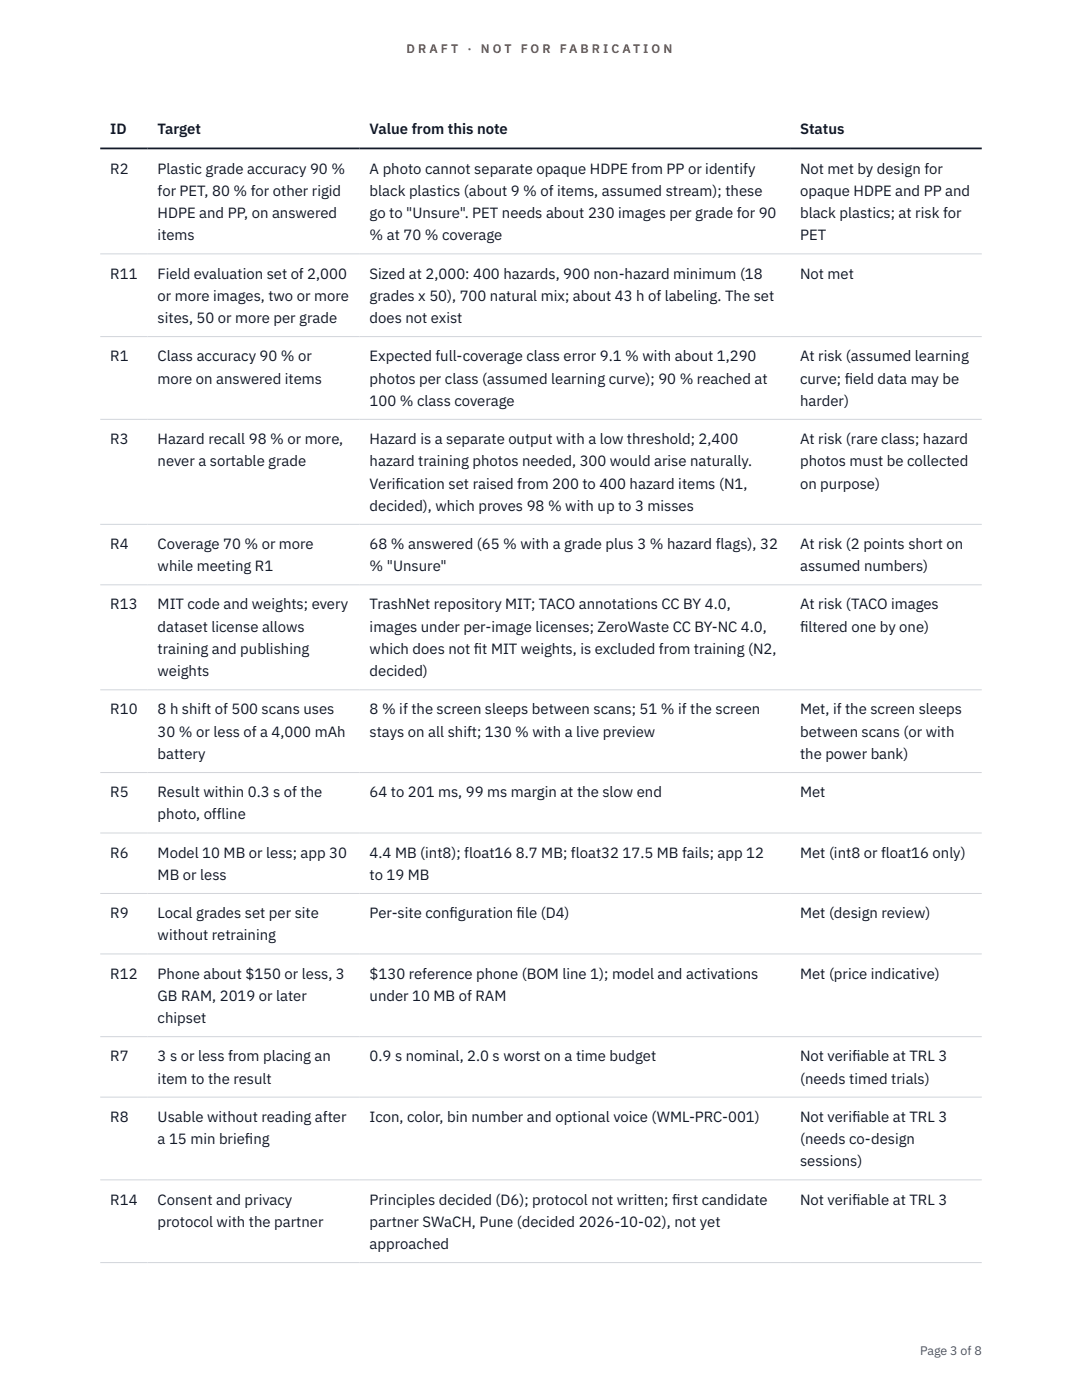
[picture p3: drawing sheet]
<svg xmlns="http://www.w3.org/2000/svg" width="216mm" height="279mm" viewBox="0 0 216 279" stroke-linecap="round" stroke-linejoin="round" font-family="sans-serif">
<defs><g id="words">
<g font-size="3" fill="#111827">
<text x="22" y="26.8">ID</text>
<text x="31.5" y="26.8">Target</text>
<text x="73.8" y="26.8">Value from this note</text>
<text x="159.6" y="26.8">Status</text>
<text x="22" y="34.6">R2</text>
<text x="31.5" y="34.6">Plastic grade accuracy 90 %</text>
<text x="73.8" y="34.6">A photo cannot separate opaque HDPE from PP or identify</text>
<text x="159.6" y="34.6">Not met by design for</text>
<text x="31.5" y="39.1">for PET, 80 % for other rigid</text>
<text x="73.8" y="39.1">black plastics (about 9 % of items, assumed stream); these</text>
<text x="159.6" y="39.1">opaque HDPE and PP and</text>
<text x="31.5" y="43.5">HDPE and PP, on answered</text>
<text x="31.5" y="48">items</text>
<text x="73.8" y="43.5">go to &quot;Unsure&quot;. PET needs about 230 images per grade for 90</text>
<text x="73.8" y="48">% at 70 % coverage</text>
<text x="159.6" y="43.5">black plastics; at risk for</text>
<text x="159.6" y="48">PET</text>
<text x="22" y="55.6">R11</text>
<text x="31.5" y="55.6">Field evaluation set of 2,000</text>
<text x="73.8" y="55.6">Sized at 2,000: 400 hazards, 900 non-hazard minimum (18</text>
<text x="159.6" y="55.6">Not met</text>
<text x="31.5" y="60">or more images, two or more</text>
<text x="31.5" y="64.5">sites, 50 or more per grade</text>
<text x="73.8" y="60">grades x 50), 700 natural mix; about 43 h of labeling. The set</text>
<text x="73.8" y="64.5">does not exist</text>
<text x="22" y="72.1">R1</text>
<text x="31.5" y="72.1">Class accuracy 90 % or</text>
<text x="31.5" y="76.5">more on answered items</text>
<text x="73.8" y="72.1">Expected full-coverage class error 9.1 % with about 1,290</text>
<text x="73.8" y="76.5">photos per class (assumed learning curve); 90 % reached at</text>
<text x="159.6" y="72.1">At risk (assumed learning</text>
<text x="159.6" y="76.5">curve; f</text>
<text x="168.6" y="76.5">ield data may be</text>
<text x="73.8" y="81">100 % class coverage</text>
<text x="159.6" y="81">harder)</text>
<text x="22" y="88.6">R3</text>
<text x="31.5" y="88.6">Hazard recall 98 % or more,</text>
<text x="73.8" y="88.6">Hazard is a separate output with a low threshold; 2,400</text>
<text x="159.6" y="88.6">At risk (rare class; hazard</text>
<text x="31.5" y="93.1">never a sortable grade</text>
<text x="73.8" y="93.1">hazard training photos needed, 300 would arise naturally.</text>
<text x="159.6" y="93.1">photos must be collected</text>
<text x="73.8" y="97.5">Verif</text>
<text x="73.8" y="101.9">decided), which proves 98 % with up to 3 misses</text>
<text x="78.9" y="97.5">ication set raised from 200 to 400 hazard items (N1,</text>
<text x="159.6" y="97.5">on purpose)</text>
<text x="22" y="109.6">R4</text>
<text x="31.5" y="109.6">Coverage 70 % or more</text>
<text x="73.8" y="109.6">68 % answered (65 % with a grade plus 3 % hazard flags), 32</text>
<text x="159.6" y="109.6">At risk (2 points short on</text>
<text x="31.5" y="114">while meeting R1</text>
<text x="73.8" y="114">% &quot;Unsure&quot;</text>
<text x="159.6" y="114">assumed numbers)</text>
<text x="22" y="121.6">R13</text>
<text x="31.5" y="121.6">MIT code and weights; every</text>
<text x="73.8" y="121.6">TrashNet repository MIT; TACO annotations CC BY 4.0,</text>
<text x="159.6" y="121.6">At risk (TACO images</text>
<text x="31.5" y="126.1">dataset license allows</text>
<text x="31.5" y="130.5">training and publishing</text>
<text x="73.8" y="126.1">images under per-image licenses; ZeroWaste CC BY-NC 4.0,</text>
<text x="73.8" y="130.5">which does not f</text>
<text x="94.6" y="130.5">it MIT weights, is excluded from training (N2,</text>
<text x="159.6" y="126.1">f</text>
<text x="159.6" y="126.1">iltered one by one)</text>
<text x="31.5" y="135">weights</text>
<text x="73.8" y="135">decided)</text>
<text x="22" y="142.6">R10</text>
<text x="31.5" y="142.6">8 h shift of 500 scans uses</text>
<text x="73.8" y="142.6">8 % if the screen sleeps between scans; 51 % if the screen</text>
<text x="159.6" y="142.6">Met, if the screen sleeps</text>
<text x="31.5" y="147">30 % or less of a 4,000 mAh</text>
<text x="73.8" y="147">stays on all shift; 130 % with a live preview</text>
<text x="159.6" y="147">between scans (or with</text>
<text x="31.5" y="151.5">battery</text>
<text x="159.6" y="151.5">the power bank)</text>
<text x="22" y="159.1">R5</text>
<text x="31.5" y="159.1">Result within 0.3 s of the</text>
<text x="73.8" y="159.1">64 to 201 ms, 99 ms margin at the slow end</text>
<text x="159.6" y="159.1">Met</text>
<text x="31.5" y="163.5">photo, offline</text>
<text x="22" y="171.2">R6</text>
<text x="31.5" y="171.2">Model 10 MB or less; app 30</text>
<text x="73.8" y="171.2">4.4 MB (int8); float16 8.7 MB; float32 17.5 MB fails; app 12</text>
<text x="159.6" y="171.2">Met (int8 or float16 only)</text>
<text x="31.5" y="175.6">MB or less</text>
<text x="73.8" y="175.6">to 19 MB</text>
<text x="22" y="183.2">R9</text>
<text x="31.5" y="183.2">Local grades set per site</text>
<text x="73.8" y="183.2">Per-site conf</text>
<text x="89.7" y="183.2">iguration f</text>
<text x="103.1" y="183.2">ile (D4)</text>
<text x="159.6" y="183.2">Met (design review)</text>
<text x="31.5" y="187.7">without retraining</text>
<text x="22" y="195.3">R12</text>
<text x="31.5" y="195.3">Phone about $150 or less, 3</text>
<text x="73.8" y="195.3">$130 reference phone (BOM line 1); model and activations</text>
<text x="159.6" y="195.3">Met (price indicative)</text>
<text x="31.5" y="199.7">GB RAM, 2019 or later</text>
<text x="73.8" y="199.7">under 10 MB of RAM</text>
<text x="31.5" y="204.2">chipset</text>
<text x="22" y="211.8">R7</text>
<text x="31.5" y="211.8">3 s or less from placing an</text>
<text x="73.8" y="211.8">0.9 s nominal, 2.0 s worst on a time budget</text>
<text x="159.6" y="211.8">Not verif</text>
<text x="170" y="211.8">iable at TRL 3</text>
<text x="31.5" y="216.3">item to the result</text>
<text x="159.6" y="216.3">(needs timed trials)</text>
<text x="22" y="223.9">R8</text>
<text x="31.5" y="223.9">Usable without reading after</text>
<text x="73.8" y="223.9">Icon, color, bin number and optional voice (WML-PRC-001)</text>
<text x="159.6" y="223.9">Not verif</text>
<text x="170" y="223.9">iable at TRL 3</text>
<text x="31.5" y="228.3">a 15 min brief</text>
<text x="48.9" y="228.3">ing</text>
<text x="159.6" y="228.3">(needs co-design</text>
<text x="159.6" y="232.8">sessions)</text>
<text x="22" y="240.4">R14</text>
<text x="31.5" y="240.4">Consent and privacy</text>
<text x="31.5" y="244.8">protocol with the partner</text>
<text x="73.8" y="240.4">Principles decided (D6); protocol not written; f</text>
<text x="73.8" y="244.8">partner SWaCH, Pune (decided 2026-10-02), not yet</text>
<text x="134.1" y="240.4">irst candidate</text>
<text x="159.6" y="240.4">Not verif</text>
<text x="170" y="240.4">iable at TRL 3</text>
<text x="73.8" y="249.3">approached</text>
</g>
<g font-size="2.5" fill="#b45309">
<text x="81.1" y="10.5">D R A F T</text>
<text x="93.3" y="10.5">·</text>
<text x="95.9" y="10.5">N O T</text>
<text x="103.9" y="10.5">F O R</text>
<text x="111.7" y="10.5">F A B R I C A T I O N</text>
</g>
<text font-size="2.5" fill="#4b5563" x="183.6" y="270.3">Page 3 of 8</text>
</g></defs>
<g fill="none" stroke="#d1d5db" stroke-width=".2">
<path d="M20 50.7h175.9M20 67.2h175.9M20 83.7h175.9M20 104.6h175.9M20 116.7h175.9M20 137.7h175.9M20 154.2h175.9M20 166.2h175.9M20 178.3h175.9M20 190.4h175.9M20 206.9h175.9M20 219h175.9"/>
<path d="M20 235.5h175.9M20 252h175.9"/>
</g>
<path d="M20 29.6h175.9" fill="none" stroke="#111827" stroke-width=".35"/>
<use href="#words"/>
</svg>
